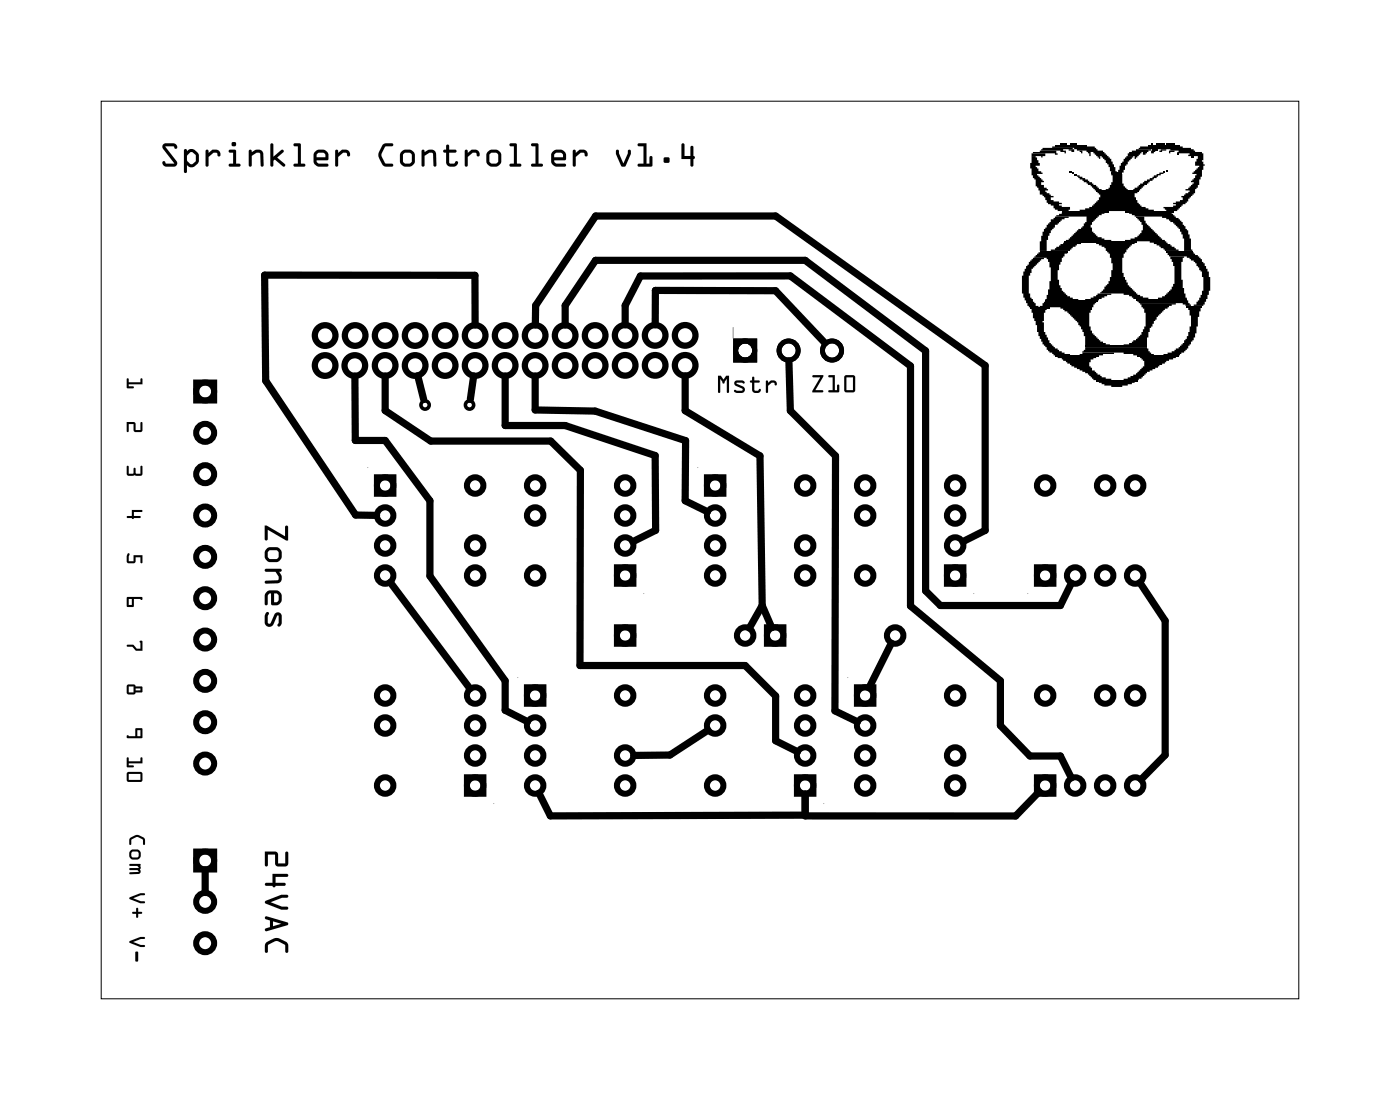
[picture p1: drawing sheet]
<svg xmlns="http://www.w3.org/2000/svg" width="119mm" height="93mm" viewBox="0 0 119 93" stroke-linecap="round" stroke-linejoin="round" font-family="sans-serif">
<path d="M8.6 8.6h101.4v76h-101.4z" fill="none" stroke="#000" stroke-width=".08"/>
<g fill="none" stroke="#000" stroke-width=".51">
<path d="M16.6 32.4h1.5v1.5h-1.5zM31.9 40.4h1.4v1.4h-1.4zM44.6 58.2h1.4v1.4h-1.4zM52.2 53.1h1.4v1.4h-1.4zM52.2 48h1.4v1.4h-1.4zM59.9 40.4h1.3v1.4h-1.3zM64.9 53.1h1.4v1.4h-1.4zM72.6 58.2h1.3v1.4h-1.3zM80.2 48h1.4v1.4h-1.4zM87.8 48h1.4v1.4h-1.4zM16.6 72.1h1.5v1.5h-1.5zM39.5 65.8h1.4v1.4h-1.4z"/>
<path d="M67.5 65.8h1.4v1.4h-1.4zM87.8 65.8h1.4v1.4h-1.4z"/>
<circle cx="17.4" cy="36.6" r=".76"/>
<circle cx="17.4" cy="33.1" r=".76"/>
<circle cx="17.4" cy="57.6" r=".76"/>
<circle cx="17.4" cy="54.1" r=".76"/>
<circle cx="17.4" cy="43.6" r=".76"/>
<circle cx="17.4" cy="40.1" r=".76"/>
<circle cx="17.4" cy="47.1" r=".76"/>
<circle cx="17.4" cy="50.6" r=".76"/>
<circle cx="32.6" cy="43.6" r=".7"/>
<circle cx="32.6" cy="46.2" r=".7"/>
<circle cx="32.6" cy="48.7" r=".7"/>
<circle cx="32.6" cy="41.1" r=".7"/>
<circle cx="32.6" cy="58.9" r=".7"/>
<circle cx="40.2" cy="46.2" r=".7"/>
<circle cx="40.2" cy="48.7" r=".7"/>
<circle cx="40.2" cy="41.1" r=".7"/>
<circle cx="40.2" cy="58.9" r=".7"/>
<circle cx="45.3" cy="58.9" r=".7"/>
<circle cx="45.3" cy="48.7" r=".7"/>
<circle cx="45.3" cy="43.6" r=".7"/>
<circle cx="45.3" cy="41.1" r=".7"/>
<circle cx="52.9" cy="53.8" r=".7"/>
<circle cx="52.9" cy="58.9" r=".7"/>
<circle cx="52.9" cy="48.7" r=".7"/>
<circle cx="52.9" cy="46.2" r=".7"/>
<circle cx="52.9" cy="43.6" r=".7"/>
<circle cx="52.9" cy="41.1" r=".7"/>
<circle cx="60.6" cy="46.2" r=".7"/>
<circle cx="60.6" cy="43.6" r=".7"/>
<circle cx="60.6" cy="48.7" r=".7"/>
<circle cx="60.6" cy="41.1" r=".7"/>
<circle cx="60.6" cy="58.9" r=".7"/>
<circle cx="63.1" cy="53.8" r=".7"/>
<circle cx="65.6" cy="53.8" r=".7"/>
<circle cx="68.2" cy="46.2" r=".7"/>
<circle cx="68.2" cy="48.7" r=".7"/>
<circle cx="68.2" cy="41.1" r=".7"/>
<circle cx="68.2" cy="58.9" r=".7"/>
<circle cx="73.3" cy="58.9" r=".7"/>
<circle cx="73.3" cy="48.7" r=".7"/>
<circle cx="73.3" cy="43.6" r=".7"/>
<circle cx="73.3" cy="41.1" r=".7"/>
<circle cx="75.8" cy="53.8" r=".7"/>
<circle cx="80.9" cy="58.9" r=".7"/>
<circle cx="80.9" cy="48.7" r=".7"/>
<circle cx="80.9" cy="46.2" r=".7"/>
<circle cx="80.9" cy="43.6" r=".7"/>
<circle cx="80.9" cy="41.1" r=".7"/>
<circle cx="88.5" cy="58.9" r=".7"/>
<circle cx="88.5" cy="41.1" r=".7"/>
<circle cx="88.5" cy="48.7" r=".7"/>
<circle cx="91" cy="48.7" r=".7"/>
<circle cx="93.6" cy="41.1" r=".7"/>
<circle cx="93.6" cy="58.9" r=".7"/>
<circle cx="93.6" cy="48.7" r=".7"/>
<circle cx="96.1" cy="41.1" r=".7"/>
<circle cx="96.1" cy="58.9" r=".7"/>
<circle cx="96.1" cy="48.7" r=".7"/>
<circle cx="17.4" cy="61.1" r=".76"/>
<circle cx="17.4" cy="76.4" r=".76"/>
<circle cx="17.4" cy="72.9" r=".76"/>
<circle cx="17.4" cy="79.9" r=".76"/>
<circle cx="17.4" cy="64.6" r=".76"/>
<circle cx="32.6" cy="66.5" r=".7"/>
<circle cx="32.6" cy="61.4" r=".7"/>
<circle cx="40.2" cy="66.5" r=".7"/>
<circle cx="40.2" cy="64" r=".7"/>
<circle cx="40.2" cy="61.4" r=".7"/>
<circle cx="45.3" cy="64" r=".7"/>
<circle cx="45.3" cy="66.5" r=".7"/>
<circle cx="45.3" cy="61.4" r=".7"/>
<circle cx="52.9" cy="64" r=".7"/>
<circle cx="52.9" cy="66.5" r=".7"/>
<circle cx="60.6" cy="66.5" r=".7"/>
<circle cx="60.6" cy="61.4" r=".7"/>
<circle cx="68.2" cy="66.5" r=".7"/>
<circle cx="68.2" cy="61.4" r=".7"/>
<circle cx="68.2" cy="64" r=".7"/>
<circle cx="73.3" cy="66.5" r=".7"/>
<circle cx="73.3" cy="64" r=".7"/>
<circle cx="73.3" cy="61.4" r=".7"/>
<circle cx="80.9" cy="66.5" r=".7"/>
<circle cx="80.9" cy="64" r=".7"/>
<circle cx="88.5" cy="66.5" r=".7"/>
<circle cx="91" cy="66.5" r=".7"/>
<circle cx="93.6" cy="66.5" r=".7"/>
<circle cx="96.1" cy="66.5" r=".7"/>
</g>
<g fill="none" stroke="#000" stroke-width=".42">
<circle cx="63.1" cy="29.7" r=".81"/>
<circle cx="66.8" cy="29.7" r=".81"/>
<circle cx="70.4" cy="29.7" r=".81"/>
</g>
<g fill="#000">
<path d="M87.3 13h1.2v.2h-.2v.1h-.1v-.1h-.9zM87.3 13.2h.4v.1h.1v.3h.1v.2h.1v.2h-.3v.1l.2 .2v.2h.3l.1 .2h-.5v.1l.2 .2v.1l.3 .1v.1h.1v.1h-.2v.3h.2v.2h.2v.1h.1v.1h-.2v.1h.1v.2h.3l.1 .2h.2v.1h-.2v.2l.9 .3v.1h-.2v.1h.2v.1h.7v.3h-.1v.1h-1v-.1h-.2v-.2h-.1v-.2h-.2v-.1h-.3v-.1h-.1l-.1-.5-.2-.1v-.1h-.3v-.4h-.1v-.2l-.2-.1v-.6l-.2-.1v-.3h-.2v-.5h-.1v-.5h.1zM87.5 12.9h.5v-.1h1.4v.2h.1v.1h-.2v-.1h-1.8zM88.2 12.6h.1v-.1h2.5v.1h-.8v.2h.2v.2h-.1v-.1h-.3v-.1h-1.6zM89.1 12.4h3.6v.1l.2 .1v.2h.5v.1h.1l.1 .2h.1v.1l.3 .1v.1h.1v.3h.1v.2h.1v.2h.1v.4h.2v.1h-.5v-.1h-.1v-.4h-.1v-.2l-.3-.1v-.2l-.2-.2v-.1h-.1v-.1h-.5v-.1l-.2-.1v-.1h-.6v-.1h-.8v-.2h-.3v-.1h-1.8zM89 18.6h.2l.1-.3h1.2v.2h-.4v.1h-.2v.1l-.2 .1-.2 .2h-.2v.3h-.1v.1l-.2 .1-.1 .5h-.2v.3h-.1v.9h-.6v-.8h.2v-.4h.1v-.4h.1v-.2l.2-.1v-.3h.1v-.1l.3-.1zM89.8 12.2h.6v.1h-.6zM89.4 18.2l.5-.1v-.1h3.6v.1l-.5 .1v.1h-.1v.2l-.2 .1-.1 .2h-.1l-.2 .5h.2v.3h.1v.1l.2 .1v.2h.1v.1h.4v.1h.2v.1h.6v.1h-3.9v-.1h.3v-.1h.1v-.1h.1l.1-.3h.1v-.1l.3-.1 .1-.2h.2l.1-.2h.2v-.3l.2-.1v-.5h-2.6zM90.5 14.5h.2v.1h-.2zM90.5 12.6h.4v.3l-.4-.1zM90.6 12.2h.6v.1h-.6zM90.8 14.6h.1v.1h-.1z"/>
<path d="M90.9 14.7h.3v.1h-.3zM91.2 14.8l.4 .2v.1h.3v.1h.2l.1 .2h.3l.1 .3h.2l.1 .2h.1v.1h.3v.1h-.6v-.1l-.2-.1v-.1h-.2v-.1h-.2l-.1-.3h-.2l-.2-.2h-.2l-.1-.2h-.1zM91.4 12.8h.2v.2l-.2-.1zM92.1 12.9h.2v.3h-.1v-.2h-.1zM92.9 13.2h.3v.2l-.3-.1zM92.9 16.2h3.4v.2h-.2v.3h.1l.1 .5h.1v.1l.2 .1v.1h.4v.1h.2v.2h.5v.1h-6.3v-.1h.5v-.2h.3v-.1h.3v-.1h.1l.1-.2h.1v-.1l.2-.2 .2-.4-.3-.1zM94.1 14.6h.9v.1h-.9zM94.1 14.7h.9v.8h.1v.3h.2v.1h.1l.1 .2h-1.9v-.1h.3v-.1h.1v-.2h.1v-.3h.1v-.6h-.1zM95.1 13.4l.3-.1v-.1h.5v.1h-.1v.1l-.2 .2v.1h-.1v.2l-.2 .1v.4h-.2v.2h-.4v-.2h.1v-.4h.1v-.2l.2-.1zM95.5 13h.1v-.1h1v.1h-.1l-.1 .2h-.1l-.1 .2h-.1v-.2h-.6zM95.6 18h3.6v.1l.2 .1 .2 .3h.2l.1 .2 .2 .1v.2l.3 .2v.2l.2 .1 .1 .7h.1v.9h.2v.1h-.7v-1h-.2v-.4h-.1l-.1-.4-.2-.1-.1-.3h-.2v-.1h-.1v-.1h-.2l-.1-.2h-.3v-.1h-.3v-.2h-2.3v-.1h-.3v-.1h-.2zM95.8 12.8h.4v-.2h1.3v.2h-.3v.1h-.1l-.1 .2h-.2v-.2h-1z"/>
<path d="M96.2 18.3h.7v.4h.1v.2h.1v.1h.1l.1 .3h.2v.1l.2 .1v.1h.1v.1h.1v.1h.1l.2 .3h.1l.1 .2h.2l.1 .2h.2v.2h.2l.1 .2h.2l.2 .2h.2v.1h-1.2l-.1-.2h-.2l-.1-.2-.5-.1v-.2h-.4v-.1h-2v-.1h.4v-.1h.4v-.1h.2v-.1l.2-.2v-.1h.1v-.2h.2v-.5h-.2v-.2h-.1l-.1-.2h-.1zM96.5 12.4h3.6v.1h.7v.1h.3l.1 .3h.6v.1h.1v.6h-.1v.1h.1v.2h.1v.1h-.1v.4h-.1v.6h-.2v.2h-.1v.5h-.1v.2l-.2 .1v.4l-.2 .1v.1h-.2v.1h-.1v.1h-.1v.3h-.1l-.1 .2h-.3v.1h-.1v.1h-.1v.1h-.1l-.1 .3h-1l-.1-.3h-.1v-.1h.8v-.1h.3v-.1h-.3v-.1h.3v-.1h.3v-.2h.2v-.2h-.1v-.1h.3l.1-.2h.2v-.2h.1v-.1h-.3v-.1h.2l.1-.2h.1l.2-.3h.1v-.1h-.3v-.1l.3-.1v-.1h.1v-.3h.1v-.1h-.3v-.1h.1l.1-.2h.1l.1-.3h.1v-.1h-.3v-.3h.1v-.3h.1v-.2h-.8l.1-.2h-1l.1-.2h-.7v-.2h-2.7zM97.5 12.2h.1v.1h-.1zM97.5 12.8h.3v.1h-.1v.1h-.2zM97.6 12.6h.4v.2h-.4zM97.9 12.2h.7v.1h-.7zM95.9 16h.2v-.1h.2v-.1l.2-.1v-.2h.3l.1-.2h.2v-.1l.5-.1 .1-.3h.2v-.1h.3v-.1h.3v.1l-.5 .1-.1 .3h-.2l-.1 .2h-.3v.1l-.2 .1v.2h-.2l-.1 .2h-.2v.1h-.1v.1h-.6zM98.2 12.8h.1v-.2h.4v.2h-.3v.1h-.2zM98.5 14.5h.1v.1h-.1zM98.7 14.4h.2v.1h-.2zM98.7 12.2h.7v.1h-.7zM99 12.8h.4v.1h-.3v.1h-.1z"/>
<path d="M99.7 13h.1v.1h-.1zM100.8 13.2h.3v.1h-.3zM87.2 26h1.7v.1h-1.7zM87.3 26.1h1.3v.1h-.1v.3h-.1v.7h-.1v.1h.1v.8h.1v.2h.1v.3h.1l.2 .4h.1v.2l.2 .1v.1h.1v.1h.2l.2 .2h.2v.2h.2v.1h.5v.1h-1.4l-.1-.2h-.2v-.2l-.3-.1v-.2h-.1l-.1-.2h-.1v-.3h-.1l-.2-.4h-.1v-.4h-.1v-.6h-.1v-.3h-.1v-.3h-.1v-.4h-.2zM87.5 21.8h.9v.1h-.2v.2l-.3 .1-.1 .2h-.1v.1h-.1l-.1 .3h-.2v.3h-.1v.2h-.1v1.6h.1v.3l.3 .1v.2l.2 .2v.2h.2v.1h-.8v-.1h-.1v-.2h-.1v-.3h-.1v-.2h-.2v-.3h-.1v-1.6h.1v-.3h.2l.1-.5 .2-.1v-.2l.2-.1zM87.8 21.5h.1v-.1h2.5v.1h-.3v.2l-.2 .1v.4h-.1v.2h-.1v.5h-.2v.8h.2v.5h.1v.2h.1v.2h.1l.1 .3 .3 .1v.1h.2v.1h.2v.1h.5v.1h-2.8v-.1h.1v-.3h.1v-.5h.2v-.7h.1v-1.2h-.1v-.4h-.2v-.3h-.1v-.1h-1v-.1l.2-.1zM88.3 25.7h.1v-.2h4.4v.2l-.2 .1v.2h-.1v.2h-.2v.3h-.1v1.1h.1v.4h.2v.2h.1l.1 .3 .2 .1v.1h.1l.2 .2h.2v.1h.2v.2h.4v.1h-2.1v-.8h-.1v-.4h-.2l-.1-.5-.2-.1v-.2l-.2-.1v-.1h-.2v-.2h-.1v-.1l-.2-.1v-.1h-.1l-.1-.2h-.3v-.2h-.1v-.1h-.2v-.1h-1.8v-.1h.3zM89.5 30.2h3.3v.1h-.2v.1h-.3v.3h-.1v.3l.3 .1v.3h.2l.1 .2h.1v.1h.3v.1h.1v.1h.3v.2h.5v.1h-1.5v-.1h-.1l-.2-.3h-.1v-.1h-.1v-.1h-.2v-.1l-.5-.1v-.1l-.5-.2v-.1h-.2l-.1-.2h-.2l-.2-.2h-.2l-.1-.3h-.4zM89 21.1h.3l.1-.2h.3l.1-.2h.2v-.2h1.5v.2h-.3l-.1 .2h-.3l-.1 .2h-.1v.1h-1.6zM91.4 30h.2v-.1h2.7v.1h-.9v.1h-2zM91.9 29.4h5.2v.1h.1v.2l.3 .2v.1h.2v.1h-1.8v-.1h-.8v-.1h-3.5v-.2l.3-.1zM92.8 20.5h3.3v.2h-.3v.1h-.1l-.1 .2-.2 .1v.3l-.3 .1v.3h-.1v1.3h.1v.4h.2v.2h.1l.1 .5h.1l.1 .2h.1l.1 .2h.2v.1h.1l.1 .3 .5 .1v.1h.4v.1h-1.3l-.1-.2h-.2v-.1h-.5v-.1h-1.9l.1-.3 .2-.1v-.2h.1v-.1l.3-.2v-.2h.1v-.3h.1v-.6h.1v-.6h-.1v-.5h-.1v-.3l-.3-.1v-.2h-.1v-.2h-.1v-.1h-.2v-.1h-.3v-.1h-.2z"/>
<path d="M91.9 25.3h.4v-.1l.5-.1 .1-.2h1.2v.1h-.4v.1h-.2v.1l-.5 .1v.1h-1.1zM93 32.3h3.1v.1h-.3v.1h-.3v.1h-.5v.2h-.9v-.2h-.6v-.1h-.2v-.1h-.3zM96.3 25.4h4.3v.3l.2 .1v.1h-.4v-.1h-.3v-.1h-3.7zM96.5 25.7h3.1v.1h-.4v.1h-.2l-.1 .2h-.3l-.1 .3h-.1v.1h-.1v.1h-.1v.1h-.2v.1h-.1v.3l-.2 .1-.1 .4-.3 .2v.3h-.1v.5h-.1v.7h-2v-.1h.5v-.2h.2l.1-.2h.3l.1-.2h.1l.1-.3h.1l.2-.4h.1v-.3h.1v-1.1h-.1v-.4l-.3-.1v-.2h-.1zM96.5 30.2h3.1v.1h-.3v.1h-.3v.2h-.3l-.1 .2-.4 .1-.2 .2h-.2v.2h-.2v.1h-.3v.1h-.2l-.1 .2-.2 .1v.1h-.2v.2h-.2v.1h-1.3v-.1h.4v-.2h.2v-.1h.2v-.1h.3l.1-.2 .2-.1v-.1l.3-.2v-.1h.1v-.4h-.1v-.2l-.3-.1zM98.9 21.4h2.2l.1 .2h.2l.1 .2h.1v.1h.2v.3l.2 .1v.2h.1v.3h.1v.2h.1v.5h.2v1.1h-.2l-.1 .7h-.1v.2h-.1v.3h-.1v.1h-.8v-.1h.2v-.3l.2-.1v-.2h.1v-.2h.2v-.4h.1v-1.1h-.1v-.5l-.3-.1v-.3l-.2-.1v-.2h-.1l-.1-.2h-.3l-.1-.3h-.2v-.1h-1.5v-.1h-.1zM99.1 21.7h1.2v.1h-.2v.4h-.1v1.5h.1v.7h.2v.5h.1v.3h.1v.1h-2.5v-.1h.4v-.1h.2v-.1l.3-.1v-.2h.1v-.1l.2-.1v-.2h.1v-.3h.1v-1.5h-.1v-.3h-.1v-.3h-.1zM100.5 25.9h1.3v.1h-1.3zM100.6 26h1v.4h-.1v.4h-.1v.8h-.1v.6h-.1v.4h-.1v.2l-.3 .1v.3l-.2 .1v.2h-.1v.1l-.2 .1v.2h-.3l-.1 .2h-1.4v-.1l.7-.1v-.2h.2v-.1h.2v-.1h.2l.1-.2h.1l.1-.3h.2v-.2l.2-.1v-.2h.1v-.4h.1v-.5h.1v-.9h-.1v-.5h-.1z"/>
<path d="M13.8 12.2l.2-.1h.7a.29 .29 0 0 1 .3 .2 .29 .29 0 0 1-.1 .3h-.1l-.1-.2h-.7l1 1.4-.2 .3h-.7a.29 .29 0 0 1-.3-.1 .29 .29 0 0 1 0-.4l.2 .1 .1 .2 .7-.1-1-1.2-.1-.2zM13.8 12.2l-.1 .2 .1 .2 1 1.2h-.8a.14 .14 0 0 0-.1-.2 .14 .14 0 0 0-.2 .2 .35 .35 0 0 0 .4 .3h.7l.2-.2-.1-.3-.9-1.2h.7a.14 .14 0 0 0 .1 .2 .14 .14 0 0 0 .2-.1 .35 .35 0 0 0-.3-.4h-.7zM15.6 12.7a.14 .14 0 0 1 .2-.1 .14 .14 0 0 1 0 .2l.1-.1a.61 .61 0 0 1 .9 .5 .72 .72 0 0 1-.3 .9 .46 .46 0 0 1-.7-.1v.5a.13 .13 0 0 1-.1 .2 .13 .13 0 0 1-.1-.2zM15.6 12.7v1.8a.13 .13 0 0 0 .1 .1 .13 .13 0 0 0 .1-.1v-.5a.46 .46 0 0 0 .7 .1l.3-.3v-.2v-.5l-.2-.3a.47 .47 0 0 0-.8 0 .14 .14 0 0 0 0-.2 .14 .14 0 0 0-.2 .1zM16.1 12.9l-.3 .3v.4l.3 .3h.1l.4-.2v-.5l-.3-.3zM16.1 12.9h.2l.3 .3v.5l-.4 .2h-.1l-.3-.3v-.4zM17.4 12.7h.2l.1 .2 .3-.2a.47 .47 0 0 1 .5 0 .47 .47 0 0 1 .2 .5 .15 .15 0 0 1-.3 0 .15 .15 0 0 1 0-.2l-.3-.1-.4 .4v.7a.13 .13 0 0 1-.2 .1 .13 .13 0 0 1-.1-.1zM17.4 12.7v1.3a.13 .13 0 0 0 .1 .1 .13 .13 0 0 0 .2-.1v-.7l.4-.4 .3 .1a.19 .19 0 0 0 0 .2 .19 .19 0 0 0 .2 0h.1a.46 .46 0 0 0-.2-.5 .46 .46 0 0 0-.5 0l-.3 .3-.1-.3zM19.4 12.7h.6v1.2h.2a.13 .13 0 0 1 .2 .1 .13 .13 0 0 1-.2 .1h-.7a.13 .13 0 0 1-.1-.1 .13 .13 0 0 1 .1-.1h.2v-1h-.3zM19.4 12.7v.2h.3v1h-.2a.13 .13 0 0 0-.1 .1 .13 .13 0 0 0 .1 .1h.7a.13 .13 0 0 0 .2-.1 .13 .13 0 0 0-.2-.1h-.2v-1.2zM19.6 12.2a.2 .2 0 0 1 .4 0 .2 .2 0 0 1-.4 0zM19.6 12.2a.2 .2 0 0 0 .4 0 .2 .2 0 0 0-.4 0zM21.1 12.7h.2v.2a.57 .57 0 0 1 1 .1v1a.13 .13 0 0 1-.1 .1 .13 .13 0 0 1-.1-.1l-.1-1-.1-.1h-.2l-.4 .3v.8a.13 .13 0 0 1-.1 .1 .13 .13 0 0 1-.1-.1zM21.1 12.7v1.3a.13 .13 0 0 0 .1 .1 .13 .13 0 0 0 .1-.1v-.8l.4-.3h.2l.1 .1 .1 1a.13 .13 0 0 0 .1 .1 .13 .13 0 0 0 .1-.1v-1a.46 .46 0 0 0-.7-.3l-.3 .2v-.2zM22.9 12.2l.2-.1v.2v1l.7-.6a.13 .13 0 0 1 .2 0 .13 .13 0 0 1 0 .2l-.5 .4 .6 .6a.13 .13 0 0 1 0 .1 .13 .13 0 0 1-.1 .1l-.7-.6-.2 .1v.4a.13 .13 0 0 1-.1 .1 .13 .13 0 0 1-.1-.1zM22.9 12.2v1.8a.13 .13 0 0 0 .1 .1 .13 .13 0 0 0 .1-.1v-.4l.2-.1 .6 .6a.13 .13 0 0 0 .2 0 .13 .13 0 0 0 0-.2l-.6-.6 .5-.4a.13 .13 0 0 0 0-.2 .13 .13 0 0 0-.2 0l-.7 .6v-1v-.2zM24.9 12.2l.4-.1 .2 .1v1.7h.2a.13 .13 0 0 1 .2 .1 .13 .13 0 0 1-.2 .1h-.7a.13 .13 0 0 1-.2-.1 .13 .13 0 0 1 .2-.1h.2v-1.5h-.3zM24.9 12.2v.2h.3v1.5h-.2a.13 .13 0 0 0-.2 .1 .13 .13 0 0 0 .2 .1h.7a.13 .13 0 0 0 .2-.1 .13 .13 0 0 0-.2-.1h-.2v-1.7l-.2-.1zM26.7 12.9l.3-.2h.4l.3 .1 .1 .3v.4l-1 .1 .2 .2 .7 .1a.13 .13 0 0 1 .1 .1 .13 .13 0 0 1-.1 .1h-.8l-.2-.2a1.06 1.06 0 0 1-.1-.9zM26.7 12.9l-.1 .1a1.05 1.05 0 0 0 .1 .9l.2 .2h.8a.13 .13 0 0 0 .1-.1 .13 .13 0 0 0-.1-.1l-.7-.1-.2-.1v-.1h.9l.1-.2a.57 .57 0 0 0-.2-.6l-.3-.1a.64 .64 0 0 0-.6 .2zM26.8 13v.3h.8l-.1-.2-.1-.2h-.4zM26.8 13l.2-.1h.4l.1 .2 .1 .2h-.8zM28.4 12.7h.2v.2l.3-.2a.47 .47 0 0 1 .5 0 .47 .47 0 0 1 .2 .5 .15 .15 0 0 1-.2 0 .15 .15 0 0 1 0-.2l-.3-.1-.5 .4v.7a.13 .13 0 0 1-.1 .1 .13 .13 0 0 1-.1-.1zM28.4 12.7v1.3a.13 .13 0 0 0 .1 .1 .13 .13 0 0 0 .1-.1v-.7l.5-.4 .2 .1a.19 .19 0 0 0 .1 .2 .19 .19 0 0 0 .2 0 .46 .46 0 0 0-.2-.5 .46 .46 0 0 0-.5 0l-.3 .3v-.3zM32.4 12.3l.2-.2h.6a.13 .13 0 0 1 .1 .2 .13 .13 0 0 1-.1 .1h-.6l-.3 .7 .3 .7 .6 .1a.13 .13 0 0 1 .1 .1 .13 .13 0 0 1-.1 .1h-.7l-.5-.8a1.14 1.14 0 0 1 .3-1zM32.4 12.3l-.3 .6a1.16 1.16 0 0 0 .6 1.2h.5a.13 .13 0 0 0 .1-.1 .13 .13 0 0 0-.1-.1l-.6-.1-.3-.7 .3-.7h.6a.13 .13 0 0 0 .1-.1 .13 .13 0 0 0-.1-.2h-.6zM34 12.9l.3-.2h.4l.3 .1a1.02 1.02 0 0 1 .1 .9v.2l-.3 .2h-.5l-.3-.2a1.06 1.06 0 0 1-.1-.9zM34 12.9l-.1 .1a1.05 1.05 0 0 0 .1 .9l.3 .2h.5l.3-.2v-.2a1.02 1.02 0 0 0-.1-.9l-.3-.1a.64 .64 0 0 0-.7 .2zM34.2 13l-.1 .7 .2 .2 .4-.1 .2-.1-.1-.6-.1-.2h-.4zM34.2 13l.1-.1h.4l.2 .2v.6l-.2 .1-.4 .1-.2-.2zM35.7 12.7h.2v.2a.57 .57 0 0 1 1 .1l.1 1a.13 .13 0 0 1-.2 .1 .13 .13 0 0 1-.1-.1v-1l-.2-.1h-.1l-.5 .3v.8a.13 .13 0 0 1-.1 .1 .13 .13 0 0 1-.1-.1zM35.7 12.7v1.3a.13 .13 0 0 0 .1 .1 .13 .13 0 0 0 .1-.1v-.8l.5-.3h.1l.2 .1v1a.13 .13 0 0 0 .1 .1 .13 .13 0 0 0 .2-.1l-.1-1a.46 .46 0 0 0-.7-.3l-.3 .2v-.2zM37.8 12.3h.2v.4h.5a.13 .13 0 0 1 .2 .1 .13 .13 0 0 1-.2 .1h-.5v.9l.1 .1 .4-.1a.14 .14 0 0 1 .2-.2 .14 .14 0 0 1 .1 .2 .54 .54 0 0 1-.5 .3 .54 .54 0 0 1-.5-.4v-.8h-.2a.13 .13 0 0 1-.1-.1 .13 .13 0 0 1 .1-.1h.2zM37.8 12.3v.4h-.2a.13 .13 0 0 0-.1 .1 .13 .13 0 0 0 .1 .1h.2v.8a.54 .54 0 0 0 .5 .4 .54 .54 0 0 0 .5-.3 .15 .15 0 0 0-.2-.2 .15 .15 0 0 0-.1 .2l-.4 .1-.1-.1v-.9h.5a.13 .13 0 0 0 .2-.1 .13 .13 0 0 0-.2-.1h-.5v-.4zM39.4 12.7h.2v.2l.3-.2a.47 .47 0 0 1 .5 0 .47 .47 0 0 1 .2 .5 .15 .15 0 0 1-.2 0 .15 .15 0 0 1-.1-.2l-.3-.1-.4 .4v.7a.13 .13 0 0 1-.1 .1 .13 .13 0 0 1-.2-.1zM39.4 12.7l-.1 1.3a.13 .13 0 0 0 .2 .1 .13 .13 0 0 0 .1-.1v-.7l.4-.4 .3 .1a.19 .19 0 0 0 .1 .2 .19 .19 0 0 0 .2 0 .46 .46 0 0 0-.2-.5 .46 .46 0 0 0-.5 0l-.3 .3v-.3zM41.3 12.9l.3-.2h.5l.2 .1a1.02 1.02 0 0 1 .1 .9v.2l-.3 .2h-.5l-.3-.2a1.06 1.06 0 0 1-.1-.9zM41.3 12.9l-.1 .1a1.05 1.05 0 0 0 .1 .9l.3 .2h.5l.3-.2v-.2a1.02 1.02 0 0 0-.1-.9l-.3-.1a.64 .64 0 0 0-.7 .2zM41.5 13v.7l.1 .2 .5-.1 .1-.1v-.6l-.2-.2h-.4zM41.5 13l.1-.1h.4l.2 .2v.6l-.1 .1-.5 .1-.1-.2zM43.2 12.2l.4-.1 .2 .1v1.7h.2a.13 .13 0 0 1 .1 .1 .13 .13 0 0 1-.1 .1h-.7a.13 .13 0 0 1-.2-.1 .13 .13 0 0 1 .2-.1h.2v-1.5h-.3zM43.2 12.2v.2h.3v1.5h-.2a.13 .13 0 0 0-.2 .1 .13 .13 0 0 0 .2 .1h.7a.13 .13 0 0 0 .1-.1 .13 .13 0 0 0-.1-.1h-.2v-1.7l-.2-.1zM45 12.2l.5-.1 .1 .1v1.7h.2a.13 .13 0 0 1 .2 .1 .13 .13 0 0 1-.2 .1h-.7a.13 .13 0 0 1-.1-.1 .13 .13 0 0 1 .1-.1h.2v-1.5h-.3zM45 12.2v.2h.3v1.5h-.2a.13 .13 0 0 0-.1 .1 .13 .13 0 0 0 .1 .1h.7a.13 .13 0 0 0 .2-.1 .13 .13 0 0 0-.2-.1h-.2v-1.7l-.1-.1zM46.8 12.9l.3-.2h.5l.2 .1 .1 .3v.4l-1 .1 .2 .2 .7 .1a.13 .13 0 0 1 .1 .1 .13 .13 0 0 1-.1 .1h-.7l-.3-.2a1.06 1.06 0 0 1-.1-.9zM46.8 12.9l-.1 .1a1.05 1.05 0 0 0 .1 .9l.3 .2h.7a.13 .13 0 0 0 .1-.1 .13 .13 0 0 0-.1-.1l-.7-.1-.2-.1v-.1h.9l.1-.2a.57 .57 0 0 0-.2-.6l-.2-.1a.64 .64 0 0 0-.7 .2zM47 13l-.1 .3h.8v-.2l-.2-.2h-.4zM47 13l.1-.1h.4l.2 .2v.2h-.8zM48.5 12.7h.2v.2l.3-.2a.47 .47 0 0 1 .5 0 .47 .47 0 0 1 .2 .5 .15 .15 0 0 1-.2 0 .15 .15 0 0 1 0-.2l-.3-.1-.5 .4v.7a.13 .13 0 0 1-.1 .1 .13 .13 0 0 1-.1-.1zM48.5 12.7v1.3a.13 .13 0 0 0 .1 .1 .13 .13 0 0 0 .1-.1v-.7l.5-.4 .3 .1a.19 .19 0 0 0 0 .2 .19 .19 0 0 0 .2 0 .46 .46 0 0 0-.1-.5 .46 .46 0 0 0-.5 0l-.4 .3v-.3zM52.2 12.7h.2v.3l.4 .8 .4-.8v-.2a.13 .13 0 0 1 .1-.1 .13 .13 0 0 1 .1 .1v.2l-.4 1-.3 .1-.1-.1-.4-.9zM52.2 12.7v.4l.4 .9 .1 .1 .3-.1 .4-1v-.2a.13 .13 0 0 0-.1-.1 .13 .13 0 0 0-.1 .1v.2l-.4 .9-.4-.9v-.3zM54 12.2l.7-.1v1.8h.3v-.6a.13 .13 0 0 1 .1-.1 .13 .13 0 0 1 .1 .1v.7v.1h-1.1a.13 .13 0 0 1-.1-.1 .13 .13 0 0 1 .1-.1h.4v-1.5h-.4zM54 12.2l.1 .2h.4v1.5h-.4a.13 .13 0 0 0-.1 .1 .13 .13 0 0 0 .1 .1h1.1v-.1v-.7a.13 .13 0 0 0-.1-.1 .13 .13 0 0 0-.1 .1v.6h-.3v-1.8zM56.2 13.4h.5v.4h-.5zM56.2 13.4v.4h.5v-.4zM57.7 12.2h.2l.1 1h.5v-.7a.13 .13 0 0 1 .1-.2 .13 .13 0 0 1 .1 .2v.7a.13 .13 0 0 1 .1 .1 .13 .13 0 0 1-.1 .2v.5a.13 .13 0 0 1-.1 .1 .13 .13 0 0 1-.1-.1v-.5h-.8zM57.7 12.2v1.3h.8v.5a.13 .13 0 0 0 .1 .1 .13 .13 0 0 0 .1-.1v-.5a.13 .13 0 0 0 .1-.2 .13 .13 0 0 0-.1-.1v-.7a.13 .13 0 0 0-.1-.2 .13 .13 0 0 0-.1 .2v.7h-.5l-.1-1z"/>
<path d="M13.8 12.2l.2-.1h.7a.29 .29 0 0 1 .3 .2 .29 .29 0 0 1-.1 .3h-.1l-.1-.2h-.7l1 1.4-.2 .3h-.7a.29 .29 0 0 1-.3-.1 .29 .29 0 0 1 0-.4l.2 .1 .1 .2 .7-.1-1-1.2-.1-.2zM15.6 12.7h.2v.1l.1-.1a.61 .61 0 0 1 .9 .5 .73 .73 0 0 1-.7 1l-.3-.2v.5a.13 .13 0 0 1-.1 .2 .13 .13 0 0 1-.1-.2zM16.1 12.9l-.3 .3v.4l.3 .3h.1l.4-.2v-.5l-.3-.3zM17.4 12.7h.2l.1 .2 .3-.2a.47 .47 0 0 1 .5 0 .47 .47 0 0 1 .2 .5 .15 .15 0 0 1-.3 0 .15 .15 0 0 1 0-.2l-.3-.1-.4 .4v.7a.13 .13 0 0 1-.2 .1 .13 .13 0 0 1-.1-.1zM19.4 12.7h.6v1.2h.2a.13 .13 0 0 1 .2 .1 .13 .13 0 0 1-.2 .1h-.7a.13 .13 0 0 1-.1-.1 .13 .13 0 0 1 .1-.1h.2v-1h-.3zM19.6 12.2a.2 .2 0 0 1 .4 0 .2 .2 0 0 1-.4 0zM21.1 12.7h.2v.2a.55 .55 0 0 1 .6-.2 .55 .55 0 0 1 .4 .3v1a.13 .13 0 0 1-.1 .1 .13 .13 0 0 1-.1-.1l-.1-1-.1-.1h-.2l-.4 .3v.8a.13 .13 0 0 1-.1 .1 .13 .13 0 0 1-.1-.1zM22.9 12.2l.2-.1v.2v1l.7-.6a.13 .13 0 0 1 .2 0 .13 .13 0 0 1 0 .2l-.5 .4 .6 .6a.13 .13 0 0 1 0 .2 .13 .13 0 0 1-.2 0l-.6-.6-.2 .1v.4a.13 .13 0 0 1-.1 .1 .13 .13 0 0 1-.1-.1zM24.9 12.2l.4-.1 .2 .1v1.7h.2a.13 .13 0 0 1 .2 .1 .13 .13 0 0 1-.2 .1h-.7a.13 .13 0 0 1-.2-.1 .13 .13 0 0 1 .2-.1h.2v-1.5h-.3zM26.7 12.9v-.1a.63 .63 0 0 1 .7-.1l.2 .1a.68 .68 0 0 1 .2 .7l-1 .1v.1l.2 .1 .7 .1a.13 .13 0 0 1 .1 .1 .13 .13 0 0 1-.1 .1h-.8l-.2-.2a1.05 1.05 0 0 1-.1-.9zM26.8 13v.3h.8l-.1-.2-.1-.2h-.4zM28.4 12.7h.2v.2l.3-.2a.47 .47 0 0 1 .5 0 .47 .47 0 0 1 .2 .5 .15 .15 0 0 1-.2 0 .15 .15 0 0 1 0-.2l-.3-.1-.5 .4v.7a.13 .13 0 0 1-.1 .1 .13 .13 0 0 1-.1-.1zM32.4 12.3l.2-.2h.6a.13 .13 0 0 1 .1 .2 .13 .13 0 0 1-.1 .1h-.6l-.3 .7 .3 .7 .6 .1a.13 .13 0 0 1 .1 .1 .13 .13 0 0 1-.1 .1h-.5a1.02 1.02 0 0 1-.7-1zM34 12.9v-.1a.64 .64 0 0 1 .7-.1l.3 .1a1.02 1.02 0 0 1 .1 .9v.2l-.3 .2h-.5l-.3-.2a1.05 1.05 0 0 1-.1-.9zM34.2 13l-.1 .7 .2 .2 .4-.1 .2-.1v-.6l-.2-.2h-.4zM35.7 12.7h.2v.2a.55 .55 0 0 1 .6-.2 .55 .55 0 0 1 .4 .3l.1 1a.13 .13 0 0 1-.2 .1 .13 .13 0 0 1-.1-.1v-1l-.2-.1h-.1l-.5 .3v.8a.13 .13 0 0 1-.1 .1 .13 .13 0 0 1-.1-.1zM37.8 12.3h.2v.4h.5a.13 .13 0 0 1 .2 .1 .13 .13 0 0 1-.2 .1h-.5v.9l.1 .1 .4-.1a.14 .14 0 0 1 .2-.2 .14 .14 0 0 1 .1 .2 .54 .54 0 0 1-.5 .3 .54 .54 0 0 1-.5-.4v-.8h-.2a.13 .13 0 0 1-.1-.1 .13 .13 0 0 1 .1-.1h.2zM39.4 12.7h.2v.2l.3-.2a.47 .47 0 0 1 .5 0 .47 .47 0 0 1 .2 .5 .15 .15 0 0 1-.2 0 .15 .15 0 0 1-.1-.2l-.3-.1-.4 .4v.7a.13 .13 0 0 1-.1 .1 .13 .13 0 0 1-.2-.1zM41.3 12.9v-.1a.64 .64 0 0 1 .7-.1l.3 .1a1.02 1.02 0 0 1 .1 .9v.2l-.3 .2h-.5l-.3-.2a1.05 1.05 0 0 1-.1-.9zM41.5 13v.7l.1 .2 .5-.1 .1-.1v-.6l-.2-.2h-.4zM43.2 12.2l.4-.1 .2 .1v1.7h.2a.13 .13 0 0 1 .1 .1 .13 .13 0 0 1-.1 .1h-.7a.13 .13 0 0 1-.2-.1 .13 .13 0 0 1 .2-.1h.2v-1.5h-.3zM45 12.2l.5-.1 .1 .1v1.7h.2a.13 .13 0 0 1 .2 .1 .13 .13 0 0 1-.2 .1h-.7a.13 .13 0 0 1-.1-.1 .13 .13 0 0 1 .1-.1h.2v-1.5h-.3zM46.8 12.9v-.1a.63 .63 0 0 1 .7-.1l.3 .1a.68 .68 0 0 1 .1 .7l-1 .1 .1 .1 .1 .1 .7 .1a.13 .13 0 0 1 .1 .1 .13 .13 0 0 1-.1 .1h-.7l-.3-.2a1.05 1.05 0 0 1-.1-.9zM47 13l-.1 .3h.8v-.2l-.2-.2h-.4zM48.5 12.7h.2v.2l.4-.2a.47 .47 0 0 1 .4 0 .47 .47 0 0 1 .2 .5 .15 .15 0 0 1-.2 0 .15 .15 0 0 1 0-.2l-.3-.1-.5 .4v.7a.13 .13 0 0 1-.1 .1 .13 .13 0 0 1-.1-.1zM52.2 12.7h.2v.3l.4 .8 .4-.8v-.2a.13 .13 0 0 1 .1-.1 .13 .13 0 0 1 .1 .1v.2l-.4 1-.3 .1-.1-.1-.4-.9zM54 12.2l.7-.1v1.8h.3v-.6a.13 .13 0 0 1 .1-.1 .13 .13 0 0 1 .1 .1v.7v.1h-1.1a.13 .13 0 0 1-.1-.1 .13 .13 0 0 1 .1-.1h.4v-1.5h-.4zM56.2 13.4h.5v.4h-.5zM57.7 12.2h.2l.1 1h.5v-.7a.13 .13 0 0 1 .1-.2 .13 .13 0 0 1 .1 .2v.7a.13 .13 0 0 1 .1 .1 .13 .13 0 0 1-.1 .2v.5a.13 .13 0 0 1-.1 .1 .13 .13 0 0 1-.1-.1v-.5h-.8z"/>
<path d="M10.8 32.1h.1v.3h1v-.3l.1-.1 .1 .5h-1.2v.2h.4v.1l-.5 .1zM10.7 35.7l.7 .1 .1 .6h.4v-.6l.1-.1 .1 .8-.2 .1h-.5l-.1-.2v-.5h-.4v.6l-.1 .1zM10.8 39.5h.1v.6h.4v-.4l.1-.1 .1 .1v.4h.4v-.6l.1-.1 .1 .8-.2 .1-.5-.1-.6 .1-.1-.2zM11.2 43.2h.8v.1l-.7 .1v.3h.6v.1l-.6 .1h-.1l-.4-.1v-.1h.4zM10.8 46.9h.2l-.1 .6h.4v-.5h.8v.6h-.2v-.4h-.4l-.1 .4-.6 .1-.1-.2v-.4zM10.8 50.6l1.2-.1 .1 .2-.1 .1-.1-.1h-.6v.7h-.5l-.1-.1zM10.9 50.7v.5h.3v-.5zM10.8 54.6h.5l.3 .3h.3v-.5l-.1-.1h.2l.1 .8h-.6l-.3-.3h-.4zM10.8 58l.5-.1 .2 .2h.5l.1 .5h-.6l-.2 .2h-.5l-.1-.2zM10.9 58.1v.5h.4v-.5zM11.5 58.3v.2h.4v-.2zM10.8 62.3h.7v-.6h.6l-.1 .8h-1.2l-.1-.1zM11.6 61.8v.5h.3v-.5zM10.8 64.1l.1 .1v.3h1v-.3l.1-.1 .1 .5h-1.2v.2h.4v.1l-.5 .1zM10.8 65.4h1.2l.1 .1v.6l-.2 .1h-1.1l-.1-.2zM10.9 65.5v.5h1v-.5z"/>
<path d="M10.8 32.1h.1v.3h1v-.3l.1-.1 .1 .5h-1.2v.2h.4v.1l-.5 .1zM10.8 32.1v.8l.5-.1v-.1h-.4v-.2h1.2l-.1-.5-.1 .1v.3h-1v-.3zM10.7 35.7l.7 .1 .1 .6h.4v-.6l.1-.1 .1 .8-.2 .1h-.5l-.1-.2v-.5h-.4v.6l-.1 .1zM10.7 35.7l.1 .9 .1-.1v-.6h.4v.5l.1 .2h.5l.1-.1v-.8l-.1 .1v.6h-.4l-.1-.6zM10.8 39.5h.1v.6h.4v-.4l.1-.1 .1 .1v.4h.4v-.6l.1-.1 .1 .8-.2 .1-.5-.1-.6 .1-.1-.2zM10.8 39.5l-.1 .6 .1 .2 .6-.1 .5 .1 .1-.1v-.8l-.1 .1v.6h-.4v-.4l-.1-.1-.1 .1v.4h-.4v-.6zM11.2 43.2h.8v.1l-.7 .1v.3h.6v.1l-.6 .1h-.1l-.4-.1v-.1h.4zM11.2 43.2v.5h-.4v.1l.4 .1h.1l.6-.1v-.1h-.6v-.4h.7v-.1zM10.8 46.9h.2l-.1 .6h.4v-.5h.8v.6h-.2v-.4h-.4l-.1 .4-.6 .1-.1-.2v-.4zM10.8 46.9l-.1 .2v.4l.1 .2 .6-.1 .1-.4h.4v.4h.2v-.6h-.8v.5h-.4l.1-.6zM10.8 50.6l1.2-.1 .1 .2-.1 .1-.1-.1h-.6v.7h-.5l-.1-.1zM10.8 50.6l-.1 .7 .1 .1h.5v-.7h.6l.1 .1 .1-.1-.1-.2zM10.9 50.7v.5h.3v-.5zM10.9 50.7h.3v.5h-.3zM10.8 54.6h.5l.3 .3h.3v-.5l-.1-.1 .2-.1 .1 .9h-.6l-.3-.3h-.4zM10.8 54.6v.1l.4 .1 .3 .3h.6l-.1-.8h-.2l.1 .1v.5h-.3l-.3-.3zM10.8 58l.5-.1 .2 .2h.5l.1 .5h-.6l-.2 .2h-.5l-.1-.2zM10.8 58l-.1 .6 .1 .2h.5l.2-.2h.6l-.1-.5h-.5l-.2-.2zM10.9 58.1v.5h.4v-.5zM10.9 58.1h.4v.5h-.4zM11.5 58.3v.2h.4v-.2zM11.5 58.3h.4v.2h-.4zM10.8 62.3h.7v-.6h.6l-.1 .8h-1.2h-.1zM10.8 62.3l-.1 .1 .1 .1h1.2l.1-.8h-.6v.6zM11.6 61.8v.5h.3v-.5zM11.6 61.8h.3v.5h-.3zM10.8 64.1l.1 .1v.3h1v-.3l.1-.1 .1 .5h-1.2v.2h.4v.1l-.5 .1zM10.8 64.1v.9l.5-.1v-.1h-.4v-.2h1.2l-.1-.5-.1 .1v.3h-1v-.3zM10.8 65.4h1.2l.1 .1v.6l-.2 .1h-1.1l-.1-.2zM10.8 65.4l-.1 .6 .1 .2h1.1l.1-.1 .1-.6-.1-.1zM10.9 65.5v.5h1v-.5zM10.9 65.5h1v.5h-1z"/>
<path d="M60.8 31.8h.2l.3 .3 .2-.3h.2v1.4a.1 .1 0 0 1-.1 .1 .1 .1 0 0 1-.1-.1v-1.1l-.1 .2a.11 .11 0 0 1-.1 .2 .11 .11 0 0 1-.1-.2l-.2-.2v1.1a.1 .1 0 0 1-.1 .1 .1 .1 0 0 1-.1-.1zM60.8 31.8v1.4a.09 .09 0 0 0 .1 .1 .09 .09 0 0 0 .1-.1v-1.1l.2 .2a.11 .11 0 0 0 .1 .2 .11 .11 0 0 0 .1-.2l.1-.2v1.1a.09 .09 0 0 0 .1 .1 .09 .09 0 0 0 .1-.1v-1.4h-.2l-.2 .3-.3-.3zM62.2 32.3l.1-.1a.75 .75 0 0 1 .7 .1 .12 .12 0 0 1 0 .2 .12 .12 0 0 1-.2-.1l-.4 .1 .5 .2a.29 .29 0 0 1 .2 .3 .29 .29 0 0 1-.3 .3l-.6-.1a.12 .12 0 0 1 0-.2 .12 .12 0 0 1 .2 .1h.4l.1-.1-.7-.4v-.2zM62.2 32.3v.1v.2l.7 .4-.1 .1h-.5a.1 .1 0 0 0-.1-.1 .1 .1 0 0 0 0 .2l.2 .1 .6-.1 .1-.2-.1-.2-.7-.3 .5-.1a.13 .13 0 0 0 .1 .1 .13 .13 0 0 0 .1-.1v-.1a.71 .71 0 0 0-.8 0zM63.7 31.9h.2v.3h.3a.1 .1 0 0 1 .1 .1 .1 .1 0 0 1-.1 .1h-.3v.6l.2 .1 .2-.2 .1 .1a.22 .22 0 0 1 0 .2 .22 .22 0 0 1-.3 .1 .35 .35 0 0 1-.4-.3v-.6h-.1a.1 .1 0 0 1-.1-.1 .1 .1 0 0 1 .1-.1h.1zM63.7 31.9v.3h-.1a.09 .09 0 0 0-.1 .1 .09 .09 0 0 0 .1 .1h.1v.6a.4 .4 0 0 0 .3 .3 .4 .4 0 0 0 .4-.3l-.1-.1-.1 .2-.3-.1v-.6h.3a.09 .09 0 0 0 .1-.1 .09 .09 0 0 0-.1-.1h-.3v-.3zM64.9 32.2h.1v.2l.3-.2a.35 .35 0 0 1 .3 0 .35 .35 0 0 1 .2 .4 .13 .13 0 0 1-.2 0 .13 .13 0 0 1 0-.2h-.3l-.3 .3v.5a.1 .1 0 0 1-.1 .1 .1 .1 0 0 1-.1-.1zM64.9 32.2l-.1 1a.09 .09 0 0 0 .1 .1 .09 .09 0 0 0 .1-.1v-.5l.3-.3 .3 .1a.11 .11 0 0 0 0 .1 .11 .11 0 0 0 .2 0 .34 .34 0 0 0-.2-.4 .34 .34 0 0 0-.3 0l-.3 .2v-.2z"/>
<path d="M60.8 31.8h.2l.3 .3 .2-.3h.2v1.4a.09 .09 0 0 1-.1 .1 .09 .09 0 0 1-.1-.1v-1.1l-.1 .2a.11 .11 0 0 1-.1 .2 .11 .11 0 0 1-.1-.2l-.2-.2v1.1a.09 .09 0 0 1-.1 .1 .09 .09 0 0 1-.1-.1zM62.2 32.3l.1-.1a.75 .75 0 0 1 .7 .1 .11 .11 0 0 1 0 .2 .11 .11 0 0 1-.2-.1l-.4 .1 .5 .2a.29 .29 0 0 1 .2 .3 .29 .29 0 0 1-.3 .3l-.6-.1a.12 .12 0 0 1 0-.2 .12 .12 0 0 1 .2 .1h.4l.1-.1-.7-.4v-.2zM63.7 31.9h.2v.3h.3a.09 .09 0 0 1 .1 .1 .09 .09 0 0 1-.1 .1h-.3v.6l.2 .1 .2-.2 .1 .1a.37 .37 0 0 1-.3 .3 .37 .37 0 0 1-.4-.3v-.6h-.1a.09 .09 0 0 1-.1-.1 .09 .09 0 0 1 .1-.1h.1zM64.9 32.2h.1v.2l.3-.2a.35 .35 0 0 1 .3 0 .35 .35 0 0 1 .2 .4 .13 .13 0 0 1-.2 0 .13 .13 0 0 1 0-.2h-.3l-.3 .3v.5a.09 .09 0 0 1-.1 .1 .09 .09 0 0 1-.1-.1z"/>
<path d="M62.1 27.7v1h2v2h-2zM62.5 29.7a.6 .6 0 0 0 1.2 0 .6 .6 0 0 0-1.2 0z"/>
<path d="M62.1 27.7v1h2v2h-2zM62.5 29.7a.6 .6 0 0 0 1.2 0 .6 .6 0 0 0-1.2 0z"/>
<path d="M68.8 31.8h.9l-.7 1.2h.6a.1 .1 0 0 1 .1 .1 .1 .1 0 0 1-.1 .1h-.8l.6-1.2-.6-.1zM68.8 31.8v.1h.6l-.6 1.3h.8a.09 .09 0 0 0 .1-.1 .09 .09 0 0 0-.1-.1h-.6l.7-1.2zM70.2 31.8h.5v1.2h.2v-.3a.1 .1 0 0 1 .1-.1 .1 .1 0 0 1 .1 .1l-.1 .5h-.8a.1 .1 0 0 1-.1-.1 .1 .1 0 0 1 .1-.1h.3v-1.1h-.3zM70.2 31.8v.1h.3v1.1h-.3a.09 .09 0 0 0-.1 .1 .09 .09 0 0 0 .1 .1h.8l.1-.5a.09 .09 0 0 0-.1-.1 .09 .09 0 0 0-.1 .1v.3h-.2v-1.2zM71.5 31.8h.7l.2 .1v1.1l-.1 .2h-.6l-.2-.1zM71.5 31.8v1.3l.2 .1h.6l.1-.2v-1.1l-.2-.1zM71.7 31.9v1.1h.5v-1.1zM71.7 31.9h.5v1.1h-.5z"/>
<path d="M68.8 31.8h.9l-.7 1.2h.6a.09 .09 0 0 1 .1 .1 .09 .09 0 0 1-.1 .1h-.8l.6-1.3h-.6zM70.2 31.8h.5v1.2h.2v-.3a.09 .09 0 0 1 .1-.1 .09 .09 0 0 1 .1 .1l-.1 .5h-.8a.09 .09 0 0 1-.1-.1 .09 .09 0 0 1 .1-.1h.3v-1.1h-.3zM71.5 31.8h.7l.2 .1v1.1l-.1 .2h-.6l-.2-.1zM71.7 31.9v1.1h.5v-1.1z"/>
<path d="M22.4 44.5h.2l1.5 .9v-.8a.13 .13 0 0 1 .2-.1 .13 .13 0 0 1 .1 .1v1.2h-.2l-1.5-1v.8a.14 .14 0 0 1-.2 .2 .13 .13 0 0 1-.1-.2zM22.6 46.5a1.05 1.05 0 0 1 .9-.2l.2 .2a.64 .64 0 0 1 .2 .6l-.2 .4a1.02 1.02 0 0 1-.9 .1l-.1-.1-.3-.3v-.5zM22.8 46.6l-.1 .2v.3l.1 .2h.6h.1l.1-.5-.1-.2zM22.4 48.2h1.3a.13 .13 0 0 1 .2 .1 .13 .13 0 0 1-.2 .1h-.1a.55 .55 0 0 1 .3 .5 .55 .55 0 0 1-.4 .5h-1a.13 .13 0 0 1-.1-.1 .13 .13 0 0 1 .1-.1l1-.1 .1-.3-.3-.4h-.8zM22.6 50.1a1.05 1.05 0 0 1 .9-.1l.2 .1a.63 .63 0 0 1 .2 .7l-.2 .3a.68 .68 0 0 1-.7 .1l-.1-1-.1 .1-.1 .1v.7a.13 .13 0 0 1-.2 .1 .13 .13 0 0 1-.1-.1v-.7zM23.2 50.2v.8h.3l.1-.2v-.4l-.2-.1zM22.5 51.9a.17 .17 0 0 1 .3 .1 .17 .17 0 0 1-.1 .2v.5l.1 .1 .1-.1 .3-.7a.33 .33 0 0 1 .4-.1 .33 .33 0 0 1 .3 .3v.5l-.2 .3a.14 .14 0 0 1-.2 0 .14 .14 0 0 1 .1-.2v-.6l-.1-.1-.3 .7a.39 .39 0 0 1-.5 .3 .39 .39 0 0 1-.3-.4v-.5z"/>
<path d="M22.4 44.5h.2l1.5 .9v-.8a.13 .13 0 0 1 .2-.1 .13 .13 0 0 1 .1 .1v1.2h-.2l-1.5-1v.8a.14 .14 0 0 1-.2 .2 .13 .13 0 0 1-.1-.2zM22.4 44.5v1.1a.13 .13 0 0 0 .1 .2 .14 .14 0 0 0 .2-.2v-.8l1.5 1h.2v-1.2a.13 .13 0 0 0-.1-.1 .13 .13 0 0 0-.2 .1v.8l-1.5-.9zM22.6 46.5a1.06 1.06 0 0 1 .9-.2l.3 .4 .1 .5-.2 .3a1.02 1.02 0 0 1-.9 .1l-.1-.1-.3-.3v-.5zM22.6 46.5l-.2 .2v.5l.3 .3 .1 .1a1.02 1.02 0 0 0 .9-.1l.2-.4a.66 .66 0 0 0-.3-.7l-.1-.1a1.05 1.05 0 0 0-.9 .2zM22.8 46.6l-.1 .2v.3l.1 .2h.6h.1l.1-.5-.1-.2zM22.8 46.6h.7l.1 .2-.1 .5h-.1h-.6l-.1-.2v-.3zM22.4 48.2h1.3a.13 .13 0 0 1 .2 .1 .13 .13 0 0 1-.2 .1h-.1a.57 .57 0 0 1-.1 1h-1a.13 .13 0 0 1-.1-.1 .13 .13 0 0 1 .1-.1l1-.1 .1-.3-.3-.4h-.8zM22.4 48.2l.1 .2h.8l.3 .4-.1 .3-1 .1a.13 .13 0 0 0-.1 .1 .13 .13 0 0 0 .1 .1h1a.46 .46 0 0 0 .3-.7l-.2-.3h.1a.13 .13 0 0 0 .2-.1 .13 .13 0 0 0-.2-.1zM22.6 50.1a1.06 1.06 0 0 1 .9-.1l.3 .3v.7l-.2 .2h-.6l-.1-1-.2 .2v.7a.14 .14 0 0 1-.2 .2 .13 .13 0 0 1-.1-.2v-.7zM22.6 50.1l-.2 .3v.7a.13 .13 0 0 0 .1 .1 .13 .13 0 0 0 .2-.1v-.7l.1-.1 .1-.1v.9l.2 .1a.57 .57 0 0 0 .6-.1l.2-.3a.66 .66 0 0 0-.3-.7l-.1-.1a1.05 1.05 0 0 0-.9 .1zM23.2 50.2v.8h.3l.1-.2v-.4l-.2-.1zM23.2 50.2l.2 .1 .2 .1v.4l-.1 .2h-.3zM22.5 51.9a.13 .13 0 0 1 .2-.1 .13 .13 0 0 1 0 .2v.7l.1 .1 .1-.1 .4-.7 .2-.2 .3 .1a.99 .99 0 0 1-.1 1.1 .13 .13 0 0 1-.2 0 .13 .13 0 0 1 0-.1l.1-.2v-.5l-.1-.1-.3 .7a.39 .39 0 0 1-.5 .3 .39 .39 0 0 1-.3-.4v-.5zM22.5 51.9a.88 .88 0 0 0 .1 1.1l.3 .1 .2-.2 .4-.8 .1 .1v.5a.17 .17 0 0 0-.1 .2 .17 .17 0 0 0 .2 .1 .97 .97 0 0 0 .1-1.1l-.3-.1-.2 .2-.4 .7-.1 .1-.1-.1v-.6a.14 .14 0 0 0 .1-.2 .15 .15 0 0 0-.3 0z"/>
<path d="M11 70.9l.5-.2h.3l.4 .3 .1 .5h-.2v-.4l-.5-.2-.5 .2v.4h-.1l-.1-.4zM10.9 72.4a.5 .5 0 0 1 1 0 .5 .5 0 0 1-1 0zM11.2 72.1l-.1 .4 .1 .1h.5v-.4v-.1zM11 73.2h.9v.7l-.9 .1v-.1l.7-.1-.1-.1-.6-.1v-.1h.7l-.1-.2h-.6zM11 76l.9-.4h.3v.2h-.3l-.6 .3 .6 .2h.3l.1 .1-.4 .1-.9-.4zM11.2 77.2h.3v-.3h.1h.1v.3h.3v.1v.1h-.3v.3h-.1h-.1v-.3h-.3zM11 79.7l.9-.4h.3v.2h-.3l-.6 .3 .6 .2h.3l.1 .1-.4 .1-.9-.4zM11.5 80.6h.1h.1v.7l-.1 .1-.1-.1z"/>
<path d="M11 70.9l.5-.2h.3l.4 .3 .1 .5h-.2v-.4l-.5-.2-.5 .2v.4h-.1l-.1-.4zM11 70.9l-.1 .2 .1 .4h.1v-.4l.5-.2 .5 .2v.4h.1v-.5l-.4-.3a.73 .73 0 0 0-.8 .2zM10.9 72.4a.5 .5 0 0 1 1 0 .5 .5 0 0 1-1 0zM10.9 72.4a.5 .5 0 0 0 1 0 .5 .5 0 0 0-1 0zM11.2 72.1l-.1 .4 .1 .1h.5v-.4v-.1zM11.2 72.1h.5v.1v.4h-.5l-.1-.1zM11 73.2l.9-.1v.4l-.1 .1a.21 .21 0 0 1 .1 .3 .21 .21 0 0 1-.2 .1h-.7v-.1l.7-.1-.1-.1-.6-.1v-.1l.7-.1-.1-.1h-.6zM11 73.2v.1h.6l.1 .1-.7 .1v.2h.6l.1 .1h-.7v.2h.7a.21 .21 0 0 0 .2-.2 .21 .21 0 0 0-.1-.2l.1-.1v-.4zM11 76l.9-.4h.3v.2h-.3l-.6 .3 .6 .2h.3l.1 .1-.4 .1-.9-.4zM11 76v.1l.9 .4 .4-.1-.1-.1h-.3l-.6-.2 .6-.3h.3v-.2h-.3zM11.5 76.9h.2v.3h.3v.1v.1h-.3v.3h-.1h-.1v-.3h-.3v-.1v-.1h.3zM11.2 77.2v.2h.3v.3h.1h.1v-.3h.3v-.1v-.1h-.3v-.3h-.1h-.1v.3zM11 79.7l.9-.4h.3v.2h-.3l-.6 .3 .6 .2h.3l.1 .1-.4 .1-.9-.4zM11 79.7v.1l.9 .4 .4-.1-.1-.1h-.3l-.6-.2 .6-.3h.3v-.2h-.3zM11.5 80.6h.1h.1v.7l-.1 .1-.1-.1zM11.5 80.6v.7l.1 .1 .1-.1v-.7h-.1z"/>
<path d="M22.4 72.1h.9l.2 .1v.2v.7h.7v-.9a.13 .13 0 0 1 .1-.1 .13 .13 0 0 1 .1 .1v.9l-.2 .2-.7 .1-.1-.1-.1-.2v-.7h-.6v.8a.13 .13 0 0 1-.1 .2 .14 .14 0 0 1-.2-.2zM23.1 74h1.2a.13 .13 0 0 1 .1 .1 .13 .13 0 0 1-.1 .1h-1v.5h.8a.13 .13 0 0 1 .1 .2 .13 .13 0 0 1-.1 .1h-.8a.13 .13 0 0 1-.1 .1 .13 .13 0 0 1-.1-.1h-.5a.13 .13 0 0 1-.2-.1 .14 .14 0 0 1 .2-.2h.5zM22.4 76.3l1.4-.5h.5a.13 .13 0 0 1 .1 .1 .13 .13 0 0 1-.1 .1h-.4l-1 .4 1 .4h.4a.13 .13 0 0 1 .1 .1 .13 .13 0 0 1-.1 .1h-.5l-1.3-.5zM22.5 77.6h.1l1.7 .5a.13 .13 0 0 1 .1 .1 .13 .13 0 0 1-.1 .1l-1.7 .6a.14 .14 0 0 1-.2-.2 .13 .13 0 0 1 .1-.1l.4-.1v-.6l-.4-.1zM23.1 78v.4l.7-.2zM22.6 79.8a1.25 1.25 0 0 1 1.1-.3l.6 .4 .1 .6a.13 .13 0 0 1-.1 .2 .13 .13 0 0 1-.1-.2l-.1-.5-.7-.3-.7 .3v.5a.13 .13 0 0 1-.1 .2 .14 .14 0 0 1-.2-.2v-.5z"/>
<path d="M22.4 72.1h.9l.2 .1v.2v.7h.7l-.1-.9a.13 .13 0 0 1 .2-.1 .13 .13 0 0 1 .1 .1v.9l-.2 .2-.7 .1-.1-.1-.1-.2v-.7h-.6v.8a.13 .13 0 0 1-.1 .2 .14 .14 0 0 1-.2-.2zM22.4 72.1v1.1a.14 .14 0 0 0 .2 .2 .13 .13 0 0 0 .1-.2v-.8h.6v.7l.1 .2 .1 .1 .7-.1 .2-.2v-.9a.13 .13 0 0 0-.1-.1 .13 .13 0 0 0-.1 .1v.9h-.7v-.7v-.2l-.2-.1zM23.1 74h1.2a.13 .13 0 0 1 .1 .1 .13 .13 0 0 1-.1 .1h-1v.5h.8a.13 .13 0 0 1 .1 .2 .13 .13 0 0 1-.1 .1h-.8a.13 .13 0 0 1-.1 .1 .13 .13 0 0 1-.1-.1h-.5a.13 .13 0 0 1-.2-.1 .14 .14 0 0 1 .2-.2h.5zM23.1 74v.7h-.5a.14 .14 0 0 0-.2 .2 .13 .13 0 0 0 .2 .1h.5a.13 .13 0 0 0 .1 .1 .13 .13 0 0 0 .1-.1h.8a.13 .13 0 0 0 .1-.1 .13 .13 0 0 0-.1-.2h-.8v-.5h1a.13 .13 0 0 0 .1-.1 .13 .13 0 0 0-.1-.1zM22.4 76.3l1.4-.5h.5a.13 .13 0 0 1 .1 .1 .13 .13 0 0 1-.1 .1h-.4l-1 .4 1 .4h.4a.13 .13 0 0 1 .1 .1 .13 .13 0 0 1-.1 .1h-.5l-1.3-.5zM22.4 76.3l.1 .2 1.3 .5h.5a.13 .13 0 0 0 .1-.1 .13 .13 0 0 0-.1-.1h-.4l-1-.4 1-.4h.4a.13 .13 0 0 0 .1-.1 .13 .13 0 0 0-.1-.1h-.5zM22.5 77.6h.1l1.7 .5a.13 .13 0 0 1 .1 .1 .13 .13 0 0 1-.1 .1l-1.7 .6a.14 .14 0 0 1-.2-.2 .13 .13 0 0 1 .1-.1l.4-.1v-.6l-.4-.1zM22.5 77.6v.2l.4 .1v.6l-.4 .1a.13 .13 0 0 0-.1 .1 .14 .14 0 0 0 .2 .2l1.7-.6a.13 .13 0 0 0 .1-.1 .13 .13 0 0 0-.1-.1l-1.7-.5zM23.1 78v.4l.7-.2zM23.1 78l.7 .2-.7 .2zM22.6 79.8l.7-.4a1.14 1.14 0 0 1 .9 .3l.2 .3v.5a.13 .13 0 0 1-.1 .2 .14 .14 0 0 1-.2-.2v-.5l-.7-.3-.7 .3v.5a.13 .13 0 0 1-.1 .2 .14 .14 0 0 1-.2-.2v-.5zM22.6 79.8l-.2 .2v.5a.14 .14 0 0 0 .2 .2 .13 .13 0 0 0 .1-.2v-.5l.7-.3 .7 .3 .1 .5a.13 .13 0 0 0 .1 .2 .13 .13 0 0 0 .1-.2l-.1-.6-.6-.4a1.07 1.07 0 0 0-1.1 .3z"/>
</g>
<g fill="none" stroke="#000" stroke-width=".3">
<circle cx="36" cy="34.3" r=".35"/>
<circle cx="39.8" cy="34.3" r=".35"/>
</g>
<g fill="none" stroke="#000" stroke-width=".12">
<path d="M89.3 12.3h2.7M89.9 17.9h4M92.8 16.2h3.6M95.3 17.9h4M97.2 12.3h2.7M88 21.3h2.4M88.5 25.5h4.4M89.3 30.1h3.7M90.1 20.5h6.2M91.9 29.3h5.2M92.8 32.2h3.5M96.2 25.4h4.3"/>
<path d="M96.3 30.1h3.5M98.7 21.3h2.3"/>
</g>
<g fill="none" stroke="#000" stroke-width=".53">
<circle cx="27.5" cy="30.9" r=".87"/>
<circle cx="27.5" cy="28.4" r=".87"/>
<circle cx="30" cy="30.9" r=".87"/>
<circle cx="30.1" cy="28.4" r=".87"/>
<circle cx="32.6" cy="28.4" r=".87"/>
<circle cx="32.6" cy="30.9" r=".87"/>
<circle cx="35.2" cy="28.4" r=".87"/>
<circle cx="35.2" cy="30.9" r=".87"/>
<circle cx="37.7" cy="28.4" r=".87"/>
<circle cx="37.7" cy="30.9" r=".87"/>
<circle cx="40.2" cy="30.9" r=".87"/>
<circle cx="40.2" cy="28.4" r=".87"/>
<circle cx="42.8" cy="30.9" r=".87"/>
<circle cx="42.8" cy="28.4" r=".87"/>
<circle cx="45.3" cy="28.4" r=".87"/>
<circle cx="45.3" cy="30.9" r=".87"/>
<circle cx="47.9" cy="28.4" r=".87"/>
<circle cx="47.9" cy="30.9" r=".87"/>
<circle cx="50.4" cy="28.4" r=".87"/>
<circle cx="50.4" cy="30.9" r=".87"/>
<circle cx="52.9" cy="30.9" r=".87"/>
<circle cx="52.9" cy="28.4" r=".87"/>
<circle cx="55.5" cy="30.9" r=".87"/>
<circle cx="55.5" cy="28.4" r=".87"/>
<circle cx="58" cy="30.9" r=".87"/>
<circle cx="58" cy="28.4" r=".87"/>
</g>
<g fill="none" stroke="#000" stroke-width=".61">
<path d="M30 31.8l.1 5.5h2.5l3.8 5.1v6.4l6.4 8.8v2.5l1.9 1M32.6 31.8v3l3.9 2.5h10.1l2.5 2.5v16.5h14l2.6 2.6v3.8l1.8 .9M35.4 31.8l.5 2M40.1 31.8l-.3 2M40.2 27.5v-4.2h-17.8l.1 8.9 7.6 11.4h1.8M42.8 31.8v4.2h5.1l7.6 2.6v6.3l-1.9 1M45.3 31.8v2.9l5.1 .1 7.6 2.5v5.1l1.9 .9M45.3 27.5l.1-1.6 5-7.6h15.3l17.7 12.6v14l-1.9 1M47.9 27.5v-1.6l2.5-3.9h17.8l10.2 7.7v20.3l1.2 1.3h10.2l.9-1.9M52.9 27.5v-1.6l1.3-2.5h12.7l10.2 7.6v20.3l7.6 6.3v3.8l2.5 2.6h2.6l.9 1.9M55.5 27.5v-2.9h10.2l4.1 4.4M58 31.8v3l6.3 3.8 .2 12.7"/>
<path d="M66.8 30.6l.1 4.2 3.8 3.8v21.6l1.9 .9M33 49.3l6.8 9M64.5 51.3l-1.1 1.9M64.5 51.3l.8 1.8M75.5 54.5l-1.9 3.7M96.5 49.3l2.2 3.3v11.3l-2.1 2.1M17.4 73.6v2M45.6 67.2l1 1.9 21.6-.1M59.9 61.8l-3.2 2.1-3 .1M88 67l-2 2.1h-17.8v-1.9"/>
</g>
</svg>
